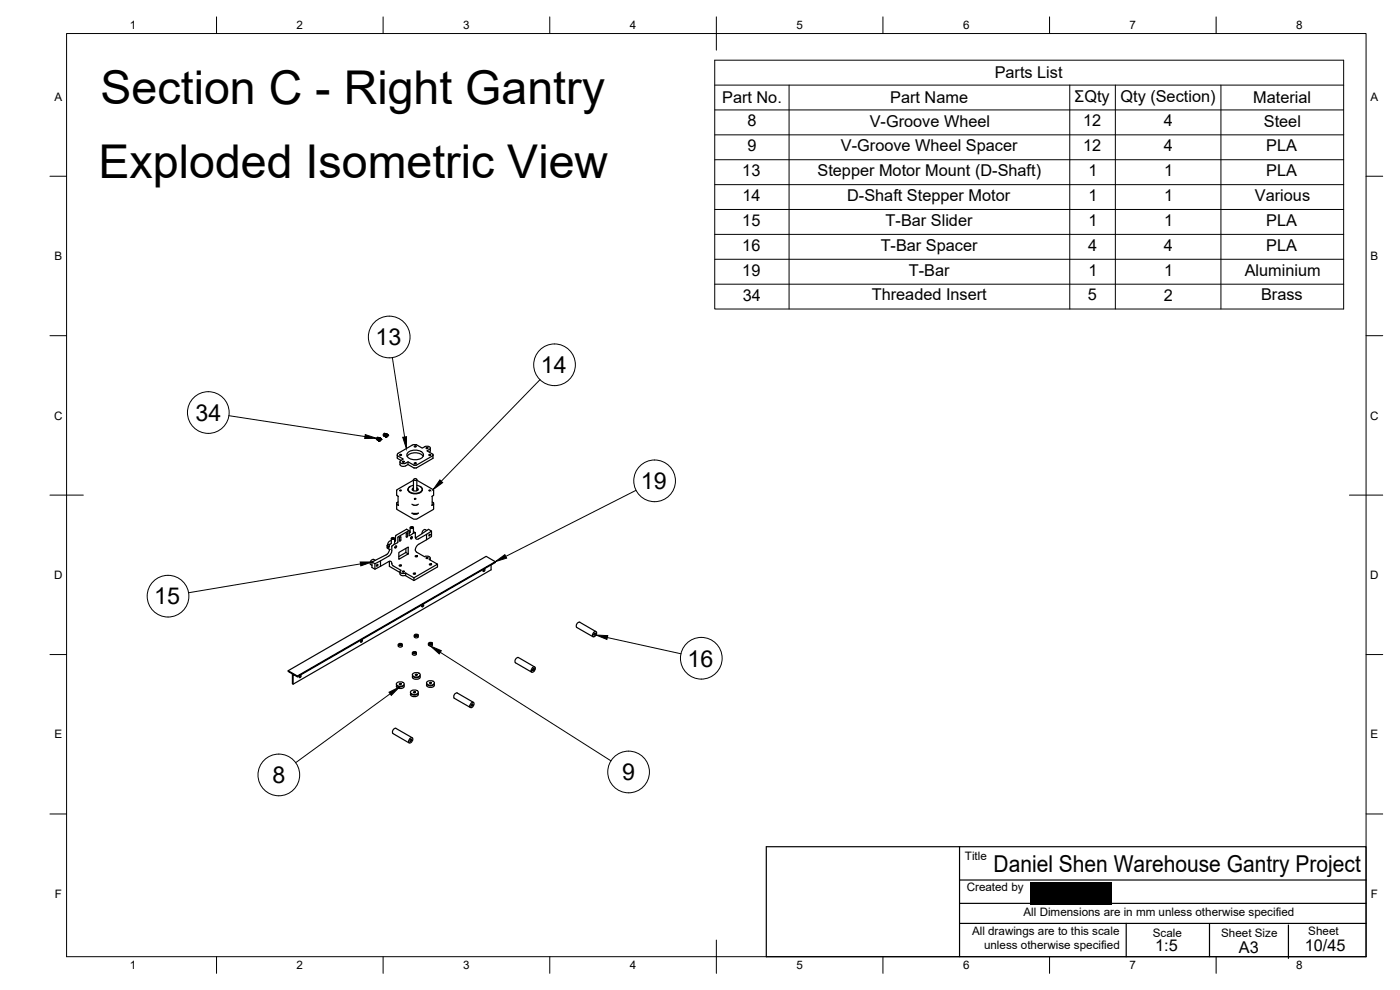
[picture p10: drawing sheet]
<svg xmlns="http://www.w3.org/2000/svg" width="420mm" height="297mm" viewBox="0 0 420 297" stroke-linecap="round" stroke-linejoin="round" font-family="sans-serif">
<defs><g id="words">
<g font-size="14">
<text x="30.2" y="31.1">Section C - Right Gantry</text>
<text x="29.6" y="53.5">Exploded Isometric View</text>
</g>
<g font-size="7">
<text x="112.7" y="103.6">13</text>
<text x="162.3" y="112">14</text>
<text x="58.7" y="126.2">34</text>
<text x="192.3" y="146.8">19</text>
<text x="46.3" y="181.3">15</text>
<text x="206.4" y="200">16</text>
<text x="81.7" y="235">8</text>
<text x="186.7" y="234.1">9</text>
<text x="298.2" y="261.7">Daniel Shen Warehouse Gantry Project</text>
</g>
<g font-size="4.9">
<text x="298.5" y="23.5">Parts List</text>
<text x="216.7" y="31">Part No.</text>
<text x="267.2" y="31">Part Name</text>
<text x="322.4" y="30.5">ΣQty</text>
<text x="336.3" y="30.5">Qty (Section)</text>
<text x="376.1" y="31">Material</text>
<text x="224.3" y="37.9">8</text>
<text x="261" y="38">V-Groove Wheel</text>
<text x="325" y="37.9">12</text>
<text x="349.3" y="37.9">4</text>
<text x="379.3" y="38">Steel</text>
<text x="224.3" y="45.4">9</text>
<text x="252.4" y="45.4">V-Groove Wheel Spacer</text>
<text x="325" y="45.4">12</text>
<text x="349.3" y="45.4">4</text>
<text x="380" y="45.4">PLA</text>
<text x="222.8" y="52.8">13</text>
<text x="245.3" y="52.9">Stepper Motor Mount (D-Shaft)</text>
<text x="326.7" y="52.8">1</text>
<text x="349.4" y="52.8">1</text>
<text x="380" y="52.8">PLA</text>
<text x="222.8" y="60.3">14</text>
<text x="254.3" y="60.4">D-Shaft Stepper Motor</text>
<text x="326.7" y="60.3">1</text>
<text x="349.4" y="60.3">1</text>
<text x="376.6" y="60.3">Various</text>
<text x="222.8" y="67.8">15</text>
<text x="265.8" y="67.8">T-Bar Slider</text>
<text x="326.7" y="67.8">1</text>
<text x="349.4" y="67.8">1</text>
<text x="380" y="67.8">PLA</text>
<text x="222.8" y="75.2">16</text>
<text x="264.3" y="75.3">T-Bar Spacer</text>
<text x="326.6" y="75.2">4</text>
<text x="349.3" y="75.2">4</text>
<text x="380" y="75.2">PLA</text>
<text x="222.8" y="82.7">19</text>
<text x="272.7" y="82.7">T-Bar</text>
<text x="326.7" y="82.7">1</text>
<text x="349.4" y="82.7">1</text>
<text x="373.6" y="82.7">Aluminium</text>
<text x="222.9" y="90.2">34</text>
<text x="261.6" y="90.2">Threaded Insert</text>
<text x="326.5" y="90.2">5</text>
<text x="349.3" y="90.2">2</text>
<text x="378.5" y="90.2">Brass</text>
<text x="346.7" y="285.3">1:5</text>
<text x="371.8" y="286">A3</text>
<text x="391.6" y="285.2">10/45</text>
</g>
<g font-size="3.5">
<text x="39" y="8.8">1</text>
<text x="89" y="8.8">2</text>
<text x="139" y="8.8">3</text>
<text x="189" y="8.8">4</text>
<text x="239" y="8.8">5</text>
<text x="289" y="8.8">6</text>
<text x="339" y="8.8">7</text>
<text x="389" y="8.8">8</text>
<text x="16.3" y="30.2">A</text>
<text x="411.3" y="30.2">A</text>
<text x="16.3" y="78">B</text>
<text x="411.3" y="78">B</text>
<text x="16.2" y="125.9">C</text>
<text x="411.2" y="125.9">C</text>
<text x="16.2" y="173.7">D</text>
<text x="411.2" y="173.7">D</text>
<text x="16.3" y="221.6">E</text>
<text x="411.3" y="221.6">E</text>
<text x="289.6" y="258">Title</text>
<text x="16.4" y="269.4">F</text>
<text x="290.1" y="267.3">Created by</text>
<text x="411.4" y="269.4">F</text>
<text x="307.2" y="274.9">All Dimensions are in mm unless otherwise specified</text>
<text x="291.7" y="280.6">All drawings are to this scale</text>
<text x="346" y="281.2">Scale</text>
<text x="366.5" y="281">Sheet Size</text>
<text x="392.6" y="280.7">Sheet</text>
<text x="295.3" y="284.8">unless otherwise specified</text>
<text x="39" y="290.8">1</text>
<text x="89" y="290.8">2</text>
<text x="139" y="290.8">3</text>
<text x="189" y="290.8">4</text>
<text x="239" y="290.8">5</text>
<text x="289" y="290.8">6</text>
<text x="339" y="290.8">7</text>
<text x="389" y="290.8">8</text>
</g>
</g></defs>
<g fill="none" stroke="#000" stroke-width=".36">
<path d="M113.3 131.9h.1M113.3 131.8h-.1M113.3 131.7h.1M113.3 132h.1M113.3 131.8h.1M113.3 131.9v.1M113.3 131.7v.2M113.3 131.9l.1 .1M113.3 131.8v.1M113.3 132v.1M113.3 131.7l.1 .1M113.3 131.6h.1"/>
<path d="M113.4 131.6l-.1 .1M113.4 131.5h.2h-.2M113.4 131.5h.2M113.4 131.6h.1M113.4 131.5h.1M113.5 132.1h.1M113.4 132.1h.1M113.4 132l.1 .1M113.4 132v.1M113.4 132.1l.2 .1M113.4 131.5l-.1 .2M113.4 131.5l.2 .3"/>
<path d="M113.4 131.8l.1 .2M113.4 132l.2 .1M113.4 131.9v.1M113.4 132h.2M113.5 132.1v.1M113.5 131.6l-.2 .1M113.5 132v.1M113.5 132h.1M113.5 131.4h.1M113.5 131.6h.1M113.5 131.4l.5 .2zM113.5 131.3v.1"/>
<path d="M113.5 132.1l.1 .1M113.5 131.4v.1M113.5 131.6v.1M113.5 131.7v.2M113.5 131.7v.1M113.5 131.3v.2M113.5 131.6l.1 .1M113.5 131.9h.1M113.5 131.5l-.1 .1M113.5 132l.1 .1M113.5 132h-.1M113.5 131.4l.5 .2"/>
<path d="M113.5 131.9l.1 .1M113.5 131.5h.1M113.5 132.2h.1M113.6 131.4h-.1M113.6 132h-.3M113.6 132h-.2M113.6 131.5l.1 .1M113.6 131.5h.1M113.6 131.4l.1 .1M113.6 131.8h.1M113.6 131.6h-.1M113.6 131.8l-.1 .1"/>
<path d="M113.6 131.8h-.2M113.6 132.2h.1M113.6 131.6h.1M113.6 131.8v.1M113.6 131.5v.1M113.6 131.9h.1M113.6 132.1v.1M113.6 131.4h.1M113.6 131.5l.5 .1M113.6 131.5h.4M113.6 132v.1M113.6 131.7h.1"/>
<path d="M113.6 132.1l.1 .1M113.7 132.1h.1M113.6 132.2l.1 .1M113.6 131.6l.1 .1M113.6 131.3l.2 .1M113.6 131.7h.2l-.6 .2M113.6 131.7l-.4 .2M113.6 132.1h.1M113.6 131.6v.1M113.6 131.3l.1 .1M113.6 131.9l.1 .1M113.7 132.2v.1"/>
<path d="M113.8 131.6h.1M113.7 131.5v.2M113.7 132.2h.1M113.7 131.4h.1M113.7 131.5h.3M113.7 132.1h-.1M113.7 131.8h.1M113.7 131.9h.1M113.7 132h-.1M113.7 131.7h.1M113.7 131.8h-.1M113.7 131.3v.1"/>
<path d="M113.7 132v.1M113.7 131.3h.1M113.7 132.1v.1M113.7 131.6h.1M113.7 132h.1M113.7 131.3l-.4-.1-.3 .3-.1 .3 .4 .2M113.7 131.5h.1M113.7 131.9v.1M113.7 132.1l.2 .1M113.7 131.8v.1M113.7 131.9h-.1M113.7 131.4l.3 .1"/>
<path d="M113.7 131.4l.4 .2M113.7 132l.3 .2-.3-.2M113.7 131.5l.2 .1M113.8 131.8l-.1 .1M113.8 132.2h.1M113.8 132.1v.1M113.8 131.6v.2M113.8 132.2v.1M113.8 132.1h.1M113.8 132.3h.1M113.8 131.6h-.3M113.8 131.7l-.1 .1"/>
<path d="M113.8 132h.1M113.8 131.6l.1 .1M113.8 131.6v.1M113.8 131.8h.1M113.8 131.7h.1M113.8 131.7v.1M113.8 131.4l-.1-.1 .2 .2M113.8 132.2l.1 .1M113.8 131.6h.2M113.8 131.4l.1 .1M113.8 131.8v.4M113.8 131.8v.1"/>
<path d="M113.8 131.5l.1 .1M113.9 131.6l-.2 .4M113.9 132.3h.1M113.9 132.2h.1M113.9 132.1h-.1M113.9 132.2h-.1M113.9 131.7h-.1M113.9 131.5h.1M113.9 131.5h-.1M113.9 131.7h.1M113.9 131.6h.1M114 131.5h.1"/>
<path d="M113.9 131.5v.1M113.9 131.8l.1 .1M113.9 131.7l-.1 .3M114 132.2h.1M114 131.6h-.5M114 131.6h.1M114 131.7l.1 .1M114 131.5v.1M114 131.7l-.1 .3M114 131.7l-.1 .4M114 131.7l-.1 .4 .2-.2M114 131.6h-.1"/>
<path d="M114.1 131.6l.2 .3zM114.1 131.6h.1M114.1 131.7l-.1 .4M114.1 131.7l-.1 .5M114.1 132v.1M114.1 132l-.1 .2M114.1 132h.1M114.1 131.6l.1 .1M114.2 131.7h.1M114.2 131.9h.1M114.2 131.9l-.1 .1M114.2 131.7v.2"/>
<path d="M114.2 131.8v.1M114.2 131.7v.1M114.2 131.7l.1 .2M115.3 130.7l.6-.2zM115.3 130.7h.1M115.3 130.6h.1M115.3 130.5v.1M115.3 130.7v.1M115.3 130.5h.1M115.3 130.8h.1M115.4 130.8h.1M115.4 130.5l-.1 .2"/>
<path d="M115.4 130.7l.1 .1M115.4 130.6v.1M115.4 130.5h.1M115.4 130.7h.1M115.4 130.8v.1M115.4 130.5l.1 .1M115.4 130.8l.1 .1M115.4 130.4h.1M115.4 130.3h.3zM115.4 130.2l.1 .1M115.4 130.4v.1M115.4 130.3h.1"/>
<path d="M115.4 130.3h.2M115.5 130.9h.1M115.5 130.3h.1M115.5 130.3l-.1 .1M115.5 130.9l.1 .1M115.5 130.3l-.1 .2M115.5 130.3l.1 .1M115.5 130.3l.1 .3M115.5 130.6l.1 .2M115.5 130.8l.1 .1M115.5 130.8h.1M115.5 130.6l.1 .1"/>
<path d="M115.5 130.2v.1M115.5 130.5h.1M115.5 130.6h.1M115.5 130.2l.6 .2zM115.6 130.2h.1M115.5 130.2l.1 .1M115.5 130.1l.1 .1M115.5 130.5v.1M115.5 130.5h-.1M115.5 130.1l.1 .2M115.5 130.1v.1M115.5 130.3l.3 .1"/>
<path d="M115.5 130.2h.1M115.5 130.5h.2M115.6 130.2v.1M115.6 130.7h.1M115.6 130.8h.1M115.6 130.8l.1 .1M115.6 130.8h-.1M115.6 130.2l.5 .2M115.6 130.7v.1M115.6 130.9h.1M115.6 131h.1M115.6 130.8h-.2"/>
<path d="M115.6 130.2l.2 .1M115.6 130.6h.1M115.6 130.6v.1M115.6 130.6h-.1M115.6 130.4l-.1 .1M115.6 130.9v.1M115.6 130.4h.1M115.6 130.3h.1M115.6 130.3l.2 .1M115.6 130.6l.1 .1M115.6 130.3v.1M115.7 130.3l.5 .1"/>
<path d="M115.7 130.3l.3 .1M115.7 130.4h.1M115.7 130.9v.1M115.7 130.6h.1M115.7 130.5v.1M115.7 130.3h.1M115.7 130.2h-.1M115.7 130.5l-.1 .1M115.7 131h.1M115.7 130.2h.1M115.7 130.4v.1M115.7 131l.1 .1"/>
<path d="M115.8 130.5h.1M115.7 130.3v.1M115.8 131h.1M115.7 130.9h.1M115.7 130.2v.1M115.7 130.5h.1M115.7 131.1h.1M115.7 130.9l.1 .1M115.7 130.8h.1M115.7 130.8v.1M115.8 130.7h.1M115.7 130.6h.2"/>
<path d="M115.7 130.7h.1M115.7 130.6h-.1M115.8 131.1h.1M115.8 130.7h-.1M115.8 130.2h.1M115.8 130.4l-.1 .1M115.8 130.4h.1M115.8 130.8h-.1M115.8 130.6v.1M115.8 130.2l-.4-.2-.3 .3-.1 .3 .4 .3M115.8 130.3h.1M115.8 130.7l-.1 .1"/>
<path d="M115.8 130.9h.1M115.8 130.7v.1M115.8 130.4v.1M115.8 130.2l.2 .1M115.8 130.2l.3 .2M115.8 130.8l.2 .2-.2-.1M115.8 130.3l.2 .1M115.8 130.9l.1 .1M115.8 130.2h-.1M115.8 131l.1 .1M115.8 130.9v.1M115.8 130.5l.1 .1"/>
<path d="M115.8 130.6l-.1 .1M115.8 130.4l-.5 .1 .2-.1M115.8 130.8v.1M115.9 131.1h.1M115.9 130.4h.1M115.9 130.5h.1M115.9 130.4v.1M115.9 131h.1M115.9 130.6h-.1M115.9 130.5v.1M115.9 130.2h-.2l.2 .1M115.9 131v.1"/>
<path d="M115.9 130.2v.1M115.9 130.6v.4M115.9 130.6l-.1 .2M115.9 130.5l-.1 .3M115.9 130.6l-.1 .1M115.9 130.3h.1M115.9 130.3l-.1 .1M115.9 130.6h.1M116 130.4h.1M116 130.3v.1M116 130.5h.1M116 130.6l-.1 .2"/>
<path d="M116 130.4h-.2M116 130.5l-.2 .3M116 130.5l-.1 .3M116 130.3h.1M116 131h.1M116 130.4h-.5M116 130.4v.1M116 130.5l.1 .1M116 130.7v.1M116.1 130.4h.1M116.1 130.5l-.2 .4zM116.1 130.5h.1"/>
<path d="M116.1 130.4l.3 .3zM116.1 130.7l-.1 .2M116.1 130.6l-.1 .3M116.1 130.6l-.1 .4M116.1 130.9h.1M116.1 130.9v.1M116.2 130.4h.1M116.2 130.9h.1M116.2 130.5h.1M116.2 130.4v.1M116.2 130.7h.1M116.2 130.6h.1"/>
<path d="M116.2 130.7v.1M116.2 130.5v.2M116.2 130.6v.1M116.2 130.5l.2 .2M116.4 130.7h.1M119.2 137.2h.1M119.3 136.6v.1M119.3 136.7l1.7 1-.7 .4M119.5 136l-.2 .4-.1 1.1 1.1 .6M120 138.6v.8M120.3 138.1l-.2 .7 .6 .3a2.04 2.04 0 0 0 1.7-.5l1.9 1M122.2 136.9a3.3 3.3 0 0 1 4.8 0"/>
<path d="M122.4 135.8a3.4 3.4 0 0 1 4.6 .3 1.57 1.57 0 0 1-1.8 1.8h-1.2a1.43 1.43 0 0 1-1.5-.6 1.43 1.43 0 0 1-.1-1.5zM122.4 138.6v.8M124.3 139.6h.5M125 133.4l1.7 1.1 .7-.4M125 133.4l-1.3 .2-4.2 2.4M127.4 134l.8-.1 .7 .1 .3 .4-.3 .5M128.8 134.9l-.7 .4 1.8 1v1.2l-4.9 2.9h-.8l-1.8-1a1.51 1.51 0 0 1-2.4 0M129.1 134.5l.1 .8-.3 .4M129.9 136.7l-5 2.9M129.9 136.6v.1M119.1 151.2l.5 .4-.1-.1M119.5 150.6l-.5 .3 .1 1.9 5.1 3 .9-.1 5-2.9v-1.9l-.4-.3"/>
<path d="M119.5 148.9v2.6M120 147l.5 .1-.5 .1zM122 159.9l.4 .1v.8l-.4 .4zM122.4 146.9v.2M122.8 159.2l-.8-.4-3.1 1.8-.2 1.6M122.8 159.3v1.4l1.7-.9M122.8 159.9h.1M122.8 159.3l-3.3 1.7M123.1 159.8l-.3 .2M123.1 159.6l-.3 .1M123.1 158.3v1.5M123.1 146a1.05 1.05 0 0 0-.7 1.2 1.05 1.05 0 0 0 1.1 .8 2.44 2.44 0 0 0 3.3-1.1l-.3-.6-.4-.3"/>
<path d="M123.3 158.1h.7l.1 .3-.8 .1zM123.6 151.3l.4 .2M124.1 151.5l.2 .1M124.1 154.2h1M124.1 143.9v3.4M124.1 144.1l-5 2.9v1.5l.5 .5M124.1 158.3v1.5M124.1 159.5l.5 .3M124.1 145.6a1.24 1.24 0 0 0-1.4 1.7 2.72 2.72 0 0 0 4-.3 1.38 1.38 0 0 0-1.6-1.4M124.1 146.4l-.3 .1a.82 .82 0 0 0 .6 .9 .82 .82 0 0 0 .9-.3l.2-.4-.4-.3M124.1 146.7l-.4 .3M124.1 143.8l.4-.2 .5 .1a.48 .48 0 0 1-.4 .5 .48 .48 0 0 1-.5-.4z"/>
<path d="M124.3 151.6h.5M124.4 149.6l.4 .1-.4 .1zM124.5 159.8l.1 1.3a.61 .61 0 0 0 .3 .6 .61 .61 0 0 0 .7 0M125.1 143.9l-.1 3.4M125.1 144.1l5 2.9v1.5l-.5 .5M125.1 146.7l.4 .3M125.1 151.5l-.2 .1M125.6 154h-2l.4 .2M125.6 154l-.5 .2M125.6 151.3l-.5 .2M126.8 146.9v.2M128.1 159.2a.96 .96 0 0 0-1.1 0 .96 .96 0 0 0-.4 1"/>
<path d="M128.8 147l.4 .1-.4 .1zM129.5 159.3l-.9-.5-3.7 2.5M129.7 148.9l-.1 2.7 .5-.4M112.5 169.1v1.7M112.6 168.1a.91 .91 0 0 0-1.4 .2 .91 .91 0 0 0 .4 1.4M113.1 169.5h.3l-.4 .4zM114.2 168.3v1.6M116.2 163.6v.8l.7 .4-.5 1.2-.5 .5-4.3 2.1 .9 .5 4.1-2.2M116.6 168.5l-4.1 2.3-.9-.5v-1.7M116.6 168.5l.7-.1 .6 1.3 2.4 1.4M116.9 168.4v1.5l3.1 1.9M117.4 162.3l-.7 .3-.4 .9"/>
<path d="M117.4 161.6v1.4l-.5 .4v.6l-.7-.4 .5-.3 .2 .1M117.6 161.4h.7l.1 .2-.8 .2zM117.6 164v1.3M117.6 165.2l-.2 .8-.8 .9M118.4 161.6v1.4M118.6 163.9l.3-.2 .1 .2-.4 .6zM118.7 162.2l-.3 .3M119.4 161.3v1.3M119.4 162.6l-1.1 .6-.7 .8M119.6 161l-.2 .3M119.7 165.8l2.8-1.7v2.1l-2.8 1.6zM119.9 161.4v.8"/>
<path d="M119.9 161.4l.3-.4 .1 1.1-.2 .3-.2-.2M120 171.5a1.08 1.08 0 0 0 .5 1.1 1.08 1.08 0 0 0 1.3 0v-.7l2.4 1.5M120.3 171.1l-.3 .4 .3 .4 .7 .2 .8-.2M121.8 164.6v1.2l-2.1 1.2M121.8 165.8l.7 .4M123.4 161.2l.2-.2 .2 .2-.4 .5zM123.5 161l-.2 .2M124.2 173.4v.8M124.6 165l.4 .7 2.4 1.3 .7-.2 .7 .2 .3 .4-.3 .5 2.5 1.4-7.1 4.1M124.9 161.3l-.2 .1M125.6 161.7l2.4-1.4v1.7l-2.7 1.6-.5 .6-.2 .8M128 160.3l1.5-1v1.7l-1.5 1"/>
<path d="M128.9 160.3l.2 .3-.3 .2zM129.1 167.4v.6M131.3 169.3v.8l-7.1 4.1-2.6-1.5M145.1 170.9l.3-.1 .2 .2-.5 .5zM145.3 170.8l-.3 .5M147.4 169.5v1.5l-59.4 34.3-.2-.1v-3l-1.3-.7v-.3l2.7 1.6v.3l-1.2-.8v3M148.7 168.5l-2.8-1.6-59.4 34.3M108.4 192.2l.2-.2 .2 .2-.5 .5zM108.5 192l-.3 .6M119.5 193.4l.1 .6 .5 .2 .6-.2v-.6M119.7 193.1h.6l.4 .4-.7 .2-.5-.2zM123.8 195.9v.5l.6 .2 .5-.2 .1-.5"/>
<path d="M123.9 195.6l.6-.1 .4 .4-.7 .3-.4-.3zM124.3 190.6l.1 .6 .5 .2 .6-.2v-.6M124.5 190.4l.6-.1 .4 .4-.7 .3-.4-.3zM126.7 181.6l.3-.2 .2 .2-.5 .5zM126.9 181.4l-.3 .6M128.6 193.1l.1 .6 .5 .1 .5-.1 .1-.6M128.8 192.8l.5-.1 .5 .5-.8 .2-.4-.2zM154.7 198.9l4.9 2.8M154.7 198.9a1.04 1.04 0 0 1 .9-1.6l4.9 2.8M178.2 189.7l.5-.3a.84 .84 0 0 1 .2 1.1 .84 .84 0 0 1-1.1 .4v-.6zM178.3 190.1l.3-.2 .1 .2-.4 .5zM178.9 189.5l-4.9-2.8a1.04 1.04 0 0 0-.9 1.5l4.9 2.9"/>
<path d="M89.2 202.8l59.5-34.3v.3l-59.5 34.3M90 202.8l.2-.2 .2 .2-.4 .5zM90.2 202.6l-.4 .6M119 205a1.47 1.47 0 0 1 2.3 .2 1.38 1.38 0 0 1-2.4 0zM119 205.6a1.33 1.33 0 0 0 2.2 0M119.1 205.6l-.2 .2a1.3 1.3 0 0 0 1.2 .8 1.3 1.3 0 0 0 1.2-.8l-.1-.2M119.1 205.6h-.1M121.2 205.6h.1M123.3 207.4a1.47 1.47 0 0 1 2.3 .3 1.38 1.38 0 0 1-2.4 0zM123.3 208a1.33 1.33 0 0 0 2.1 0M123.3 208l-.1 .3a1.3 1.3 0 0 0 1.2 .7 1.3 1.3 0 0 0 1.2-.7l-.2-.3M123.3 208v.1"/>
<path d="M123.8 202.2a1.47 1.47 0 0 1 2.3 .3 1.38 1.38 0 0 1-2.4 0zM123.8 202.8a1.33 1.33 0 0 0 2.2 0M123.9 202.8l-.2 .3a1.3 1.3 0 0 0 1.2 .7 1.3 1.3 0 0 0 1.2-.7l-.1-.3M123.9 202.8h-.1M125.4 208v.1M126 202.8h.1M128.1 204.7a1.47 1.47 0 0 1 2.3 .2 1.38 1.38 0 0 1-2.4 0zM128.1 205.2l.2 .3M128.1 205.3h.1M128.1 205.3l-.1 .2a1.3 1.3 0 0 0 1.2 .8 1.3 1.3 0 0 0 1.2-.8l-.1-.2M130.2 205.2l-.7 .6-1.2-.3M130.2 205.3h.1"/>
<path d="M141.4 211l.5-.3a.84 .84 0 0 1 .2 1.1 .84 .84 0 0 1-1 .3v-.5zM141.5 211.3l.3-.1 .1 .2-.4 .5zM142.1 210.7l-4.9-2.8a1.04 1.04 0 0 0-.9 1.6l4.9 2.8M159.8 200.4l.5-.3a.84 .84 0 0 1 .2 1 .84 .84 0 0 1-1.1 .4v-.6zM159.9 200.7l.3-.2 .1 .2-.4 .5zM117.9 220.1l4.9 2.8M117.9 220.1a1.04 1.04 0 0 1 .9-1.6l4.9 2.8M123 221.6l.5-.3a.84 .84 0 0 1 .2 1.1 .84 .84 0 0 1-1 .3v-.5zM123.1 221.9l.3-.1 .1 .2-.4 .5zM230 254h180v33h-180zM288 254v33M288 277.1h122"/>
<path d="M288 264h122M288 271h21.1M333.6 271h76.4M338 277.1v9.9M363 277.2v9.8M386.7 277.5v10.1"/>
<circle cx="120.2" cy="136.5" r=".23"/>
<circle cx="121" cy="138.5" r=".23"/>
<circle cx="124.6" cy="133.9" r=".23"/>
<circle cx="124.6" cy="139" r=".23"/>
<circle cx="128.2" cy="134.4" r=".23"/>
<circle cx="129" cy="136.5" r=".23"/>
<circle cx="123.6" cy="158.2" r=".23"/>
<circle cx="116.5" cy="164.3" r=".23"/>
<circle cx="117.9" cy="161.5" r=".23"/>
<circle cx="120.1" cy="169.6" r=".26"/>
<circle cx="121" cy="171.5" r=".23"/>
<circle cx="124.4" cy="172.1" r=".26"/>
<circle cx="124.9" cy="166.8" r=".26"/>
<circle cx="128.2" cy="167.4" r=".23"/>
<circle cx="129.2" cy="169.3" r=".26"/>
<circle cx="120.1" cy="193.4" r=".23"/>
<circle cx="124.4" cy="195.9" r=".23"/>
<circle cx="124.9" cy="190.7" r=".23"/>
<circle cx="129.2" cy="193.1" r=".23"/>
<circle cx="120.1" cy="205.2" r=".23"/>
<circle cx="124.4" cy="207.7" r=".23"/>
<circle cx="124.9" cy="202.4" r=".23"/>
<circle cx="129.2" cy="204.9" r=".23"/>
</g>
<g fill="#000">
<circle cx="113.3" cy="131.7" r=".18"/>
<circle cx="113.3" cy="131.9" r=".18"/>
<circle cx="113.3" cy="132" r=".18"/>
<circle cx="113.4" cy="131.5" r=".18"/>
<circle cx="113.5" cy="131.4" r=".18"/>
<circle cx="113.5" cy="132" r=".18"/>
<circle cx="113.5" cy="131.5" r=".18"/>
<circle cx="113.6" cy="132.1" r=".18"/>
<circle cx="113.6" cy="131.5" r=".18"/>
<circle cx="113.6" cy="131.8" r=".18"/>
<circle cx="113.6" cy="131.9" r=".18"/>
<circle cx="113.7" cy="131.5" r=".18"/>
<circle cx="113.7" cy="132.2" r=".18"/>
<circle cx="113.7" cy="131.6" r=".18"/>
<circle cx="113.7" cy="131.4" r=".18"/>
<circle cx="113.8" cy="131.6" r=".18"/>
<circle cx="113.8" cy="131.4" r=".18"/>
<circle cx="113.8" cy="132.3" r=".18"/>
<circle cx="113.9" cy="131.6" r=".18"/>
<circle cx="113.9" cy="132.3" r=".18"/>
<circle cx="113.9" cy="131.5" r=".18"/>
<circle cx="114" cy="131.5" r=".18"/>
<circle cx="114" cy="132.2" r=".18"/>
<circle cx="114.1" cy="131.6" r=".18"/>
<circle cx="114.1" cy="132" r=".18"/>
<circle cx="114.2" cy="131.7" r=".18"/>
<circle cx="114.3" cy="131.9" r=".18"/>
<circle cx="115.4" cy="130.5" r=".18"/>
<circle cx="115.4" cy="130.8" r=".18"/>
<circle cx="115.5" cy="130.8" r=".18"/>
<circle cx="115.5" cy="130.2" r=".18"/>
<circle cx="115.5" cy="130.9" r=".18"/>
<circle cx="115.6" cy="130.8" r=".18"/>
<circle cx="115.6" cy="130.3" r=".18"/>
<circle cx="115.6" cy="130.9" r=".18"/>
<circle cx="115.7" cy="130.8" r=".18"/>
<circle cx="115.7" cy="130.2" r=".18"/>
<circle cx="115.7" cy="130.3" r=".18"/>
<circle cx="115.8" cy="130.2" r=".18"/>
<circle cx="115.8" cy="130.3" r=".18"/>
<circle cx="115.8" cy="131" r=".18"/>
<circle cx="115.8" cy="130.4" r=".18"/>
<circle cx="115.9" cy="131.1" r=".18"/>
<circle cx="115.9" cy="130.3" r=".18"/>
<circle cx="116" cy="130.4" r=".18"/>
<circle cx="116" cy="131" r=".18"/>
<circle cx="116.1" cy="130.4" r=".18"/>
<circle cx="116.1" cy="130.5" r=".18"/>
<circle cx="116.1" cy="130.9" r=".18"/>
<circle cx="116.2" cy="130.7" r=".18"/>
<circle cx="116.2" cy="130.5" r=".18"/>
<circle cx="116.4" cy="130.7" r=".18"/>
<circle cx="119.2" cy="136.4" r=".18"/>
<circle cx="124.3" cy="133.4" r=".18"/>
<circle cx="116.9" cy="164.9" r=".18"/>
</g>
<g fill="none" stroke="#000" stroke-width=".3">
<path d="M20 10.1h390v276.9h-390zM65 5.1v5M115 5.1v5M165 5.1v5M214.5 18.1h188.7v74.6h-188.7zM215 5.1v10M265 5.1v5M315 5.1v5M365 5.1v5M214.5 25.5h188.7M214.5 33h188.7M236.8 25.5v67.2"/>
<path d="M321.1 25.5v67.2M334.7 25.5v67.2M366.4 25.5v67.2M15 52.9h5M214.5 40.5h188.7M214.5 47.9h188.7M214.5 55.4h188.7M410 52.9h5M214.5 62.9h188.7M214.5 70.3h188.7M214.5 77.8h188.7M214.5 85.3h188.7"/>
<path d="M15 100.7h5M117.8 107.3l3.6 23.8M162.1 113.9l-29.7 30.5M410 100.7h5M68.7 124.7l40.8 6.3M15 148.6h10M190.9 147.1l-39.1 19.8M405 148.6h10M108.2 169.2l-51.6 8.6M15 196.4h5M132.1 195.7l51.3 32.6M182.3 191.3l22.1 4.9"/>
<path d="M410 196.4h5M117.1 208.2l-28.4 20.6M15 244.2h5M410 244.2h5M65 287v5M115 287v5M165 287v5M215 282.1v9.9M265 287v5M315 287v5M365 287v5"/>
<circle cx="116.8" cy="101.1" r="6.3"/>
<circle cx="166.4" cy="109.4" r="6.3"/>
<circle cx="62.5" cy="123.8" r="6.3"/>
<circle cx="196.5" cy="144.3" r="6.3"/>
<circle cx="50.4" cy="178.9" r="6.3"/>
<circle cx="210.5" cy="197.5" r="6.3"/>
<circle cx="83.7" cy="232.5" r="6.3"/>
<circle cx="188.6" cy="231.6" r="6.3"/>
</g>
<path d="M109.6 130.4l3.4 1.1-3.5 .1zM120.9 131.2l1.1-.2v3.6zM132 144l.8 .8-2.8 2.1zM108.1 168.6h3.5l-3.3 1.2zM148.7 168.5l2.8-2.1 .5 1.1zM129.2 193.8l3.2 1.4-.6 1zM178.9 190.5l3.5 .2-.3 1.2zM116.8 207.7l3.1-1.6-2.5 2.5z" fill="#000" stroke="#000" stroke-width=".3"/>
<path d="M309.1 264.6h24.5v6.7h-24.5z" fill-rule="evenodd" fill="#000"/>
<use href="#words"/>
</svg>
